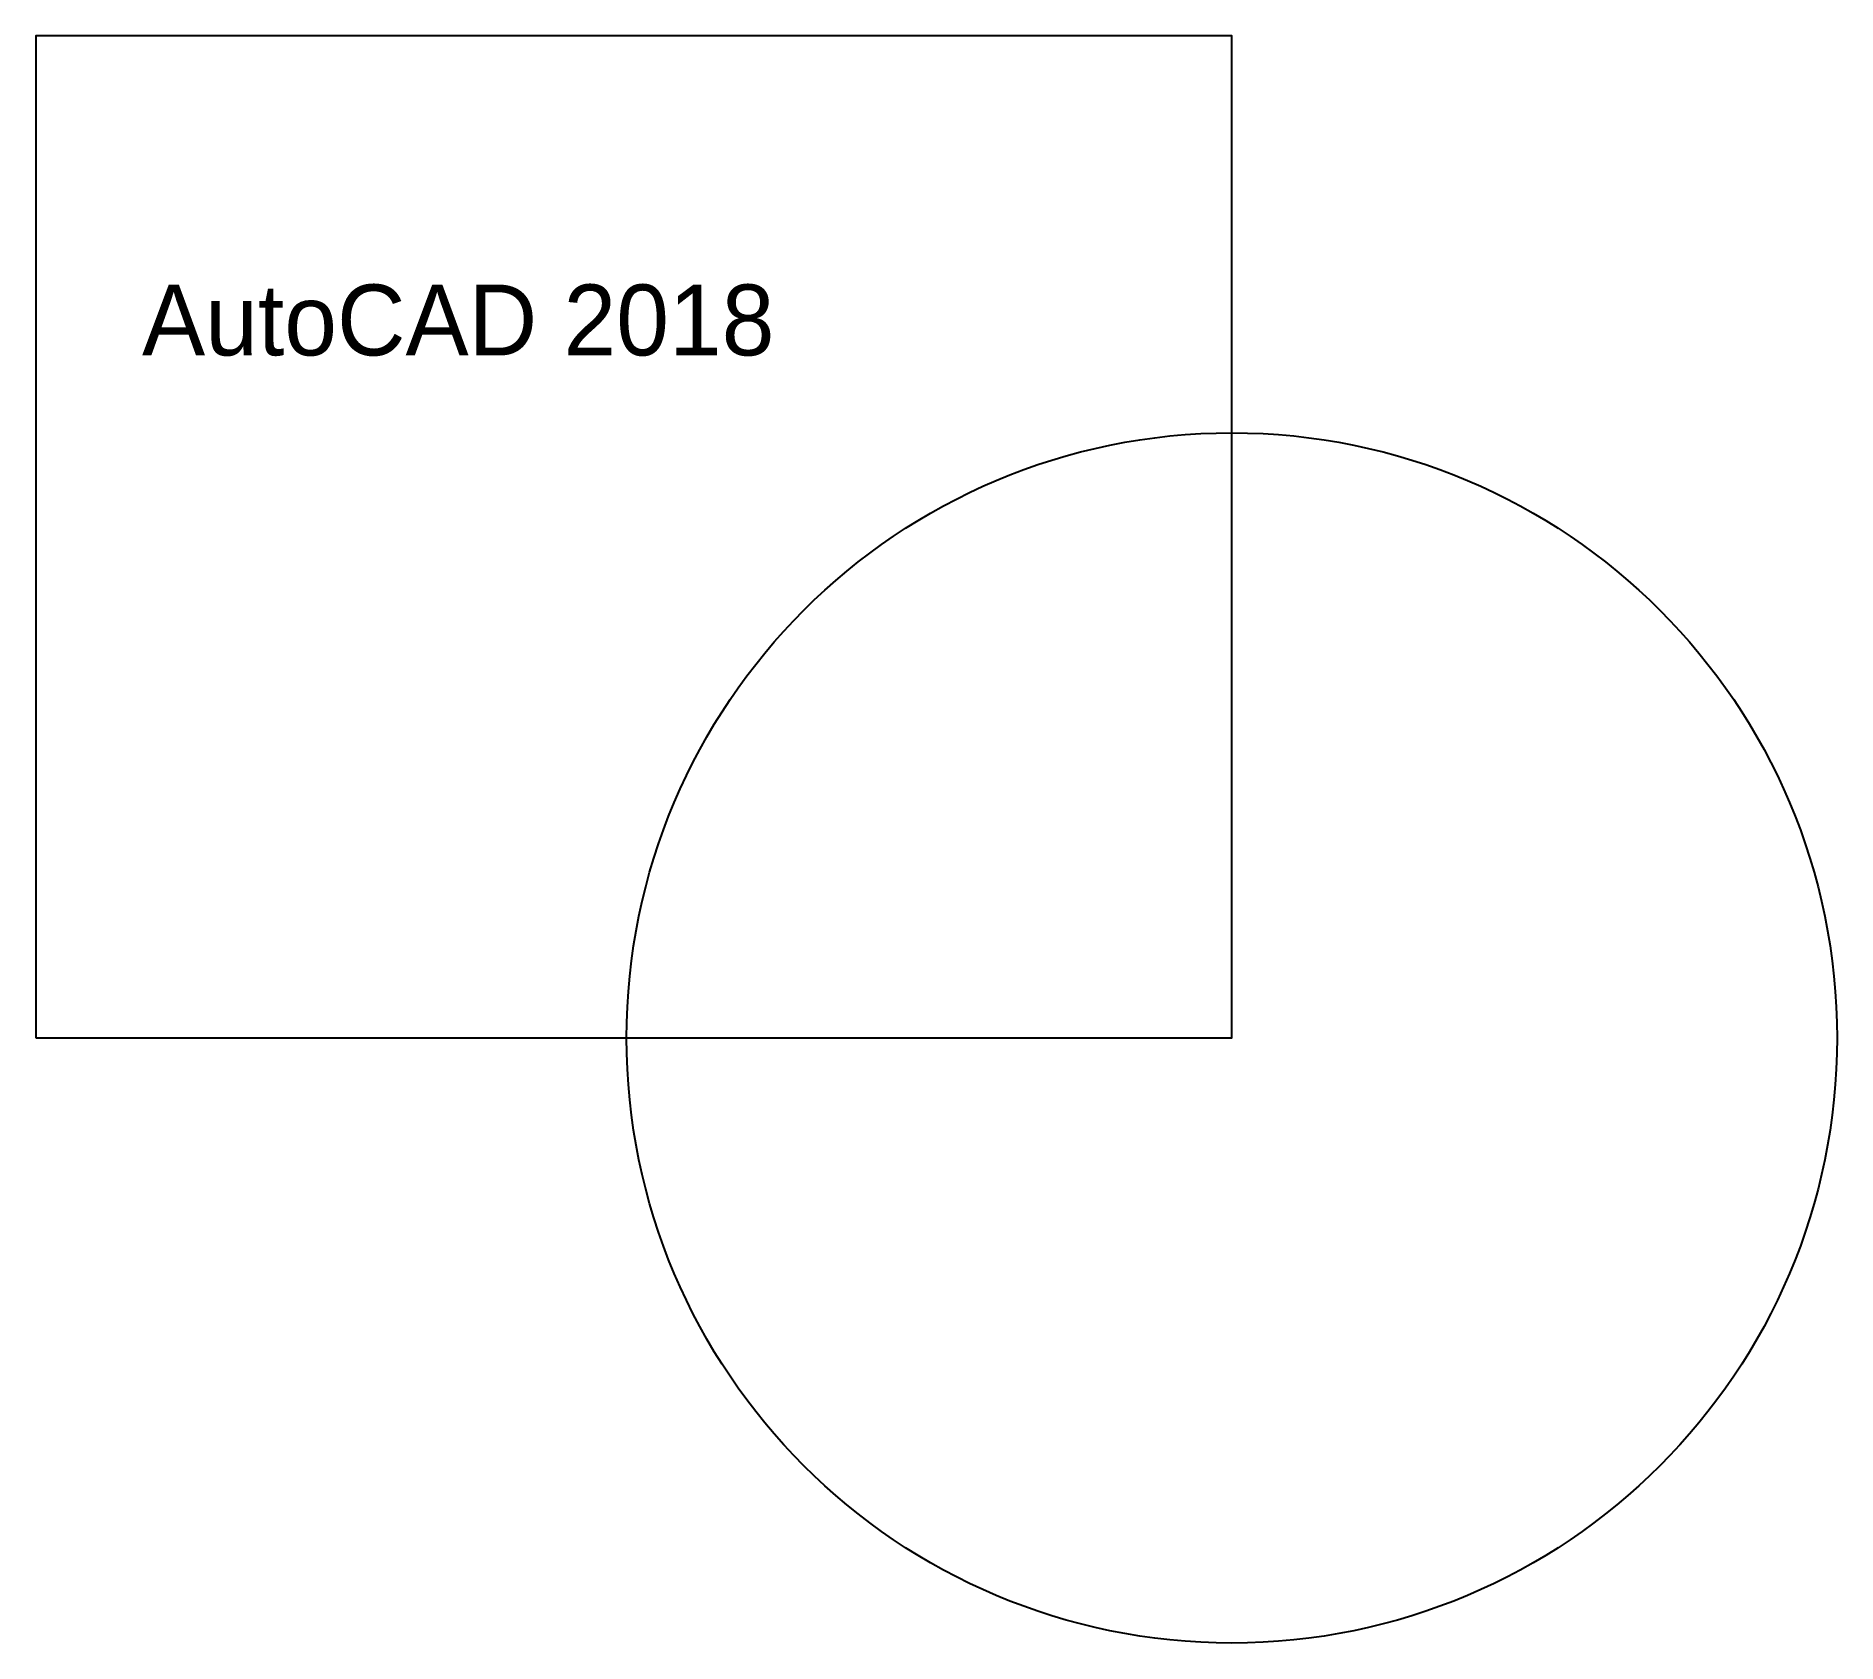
# Model space of a CAD drawing. Header units: millimetres. Extents: x 23 to 226, y 26 to 208.
import ezdxf

# ---------------------------------------------------------------- set-up
doc = ezdxf.new("R2010")
doc.units = ezdxf.units.MM

msp = doc.modelspace()

# ---------------------------------------------------------------- linework, layer by layer
msp.add_lwpolyline([(22.75, 94.53), (157.69, 94.53), (157.69, 207.61), (22.75, 207.61)], close=True)
msp.add_circle((157.69, 94.53), 68.29)

# ---------------------------------------------------------------- texts
at = {"insert": (34.71, 179.56), "char_height": 8, "attachment_point": 1}
msp.add_mtext_dynamic_manual_height_columns('AutoCAD 2018', width=102.9857, gutter_width=12.5, heights=[0], dxfattribs=at)

doc.saveas('drawing.dxf')
